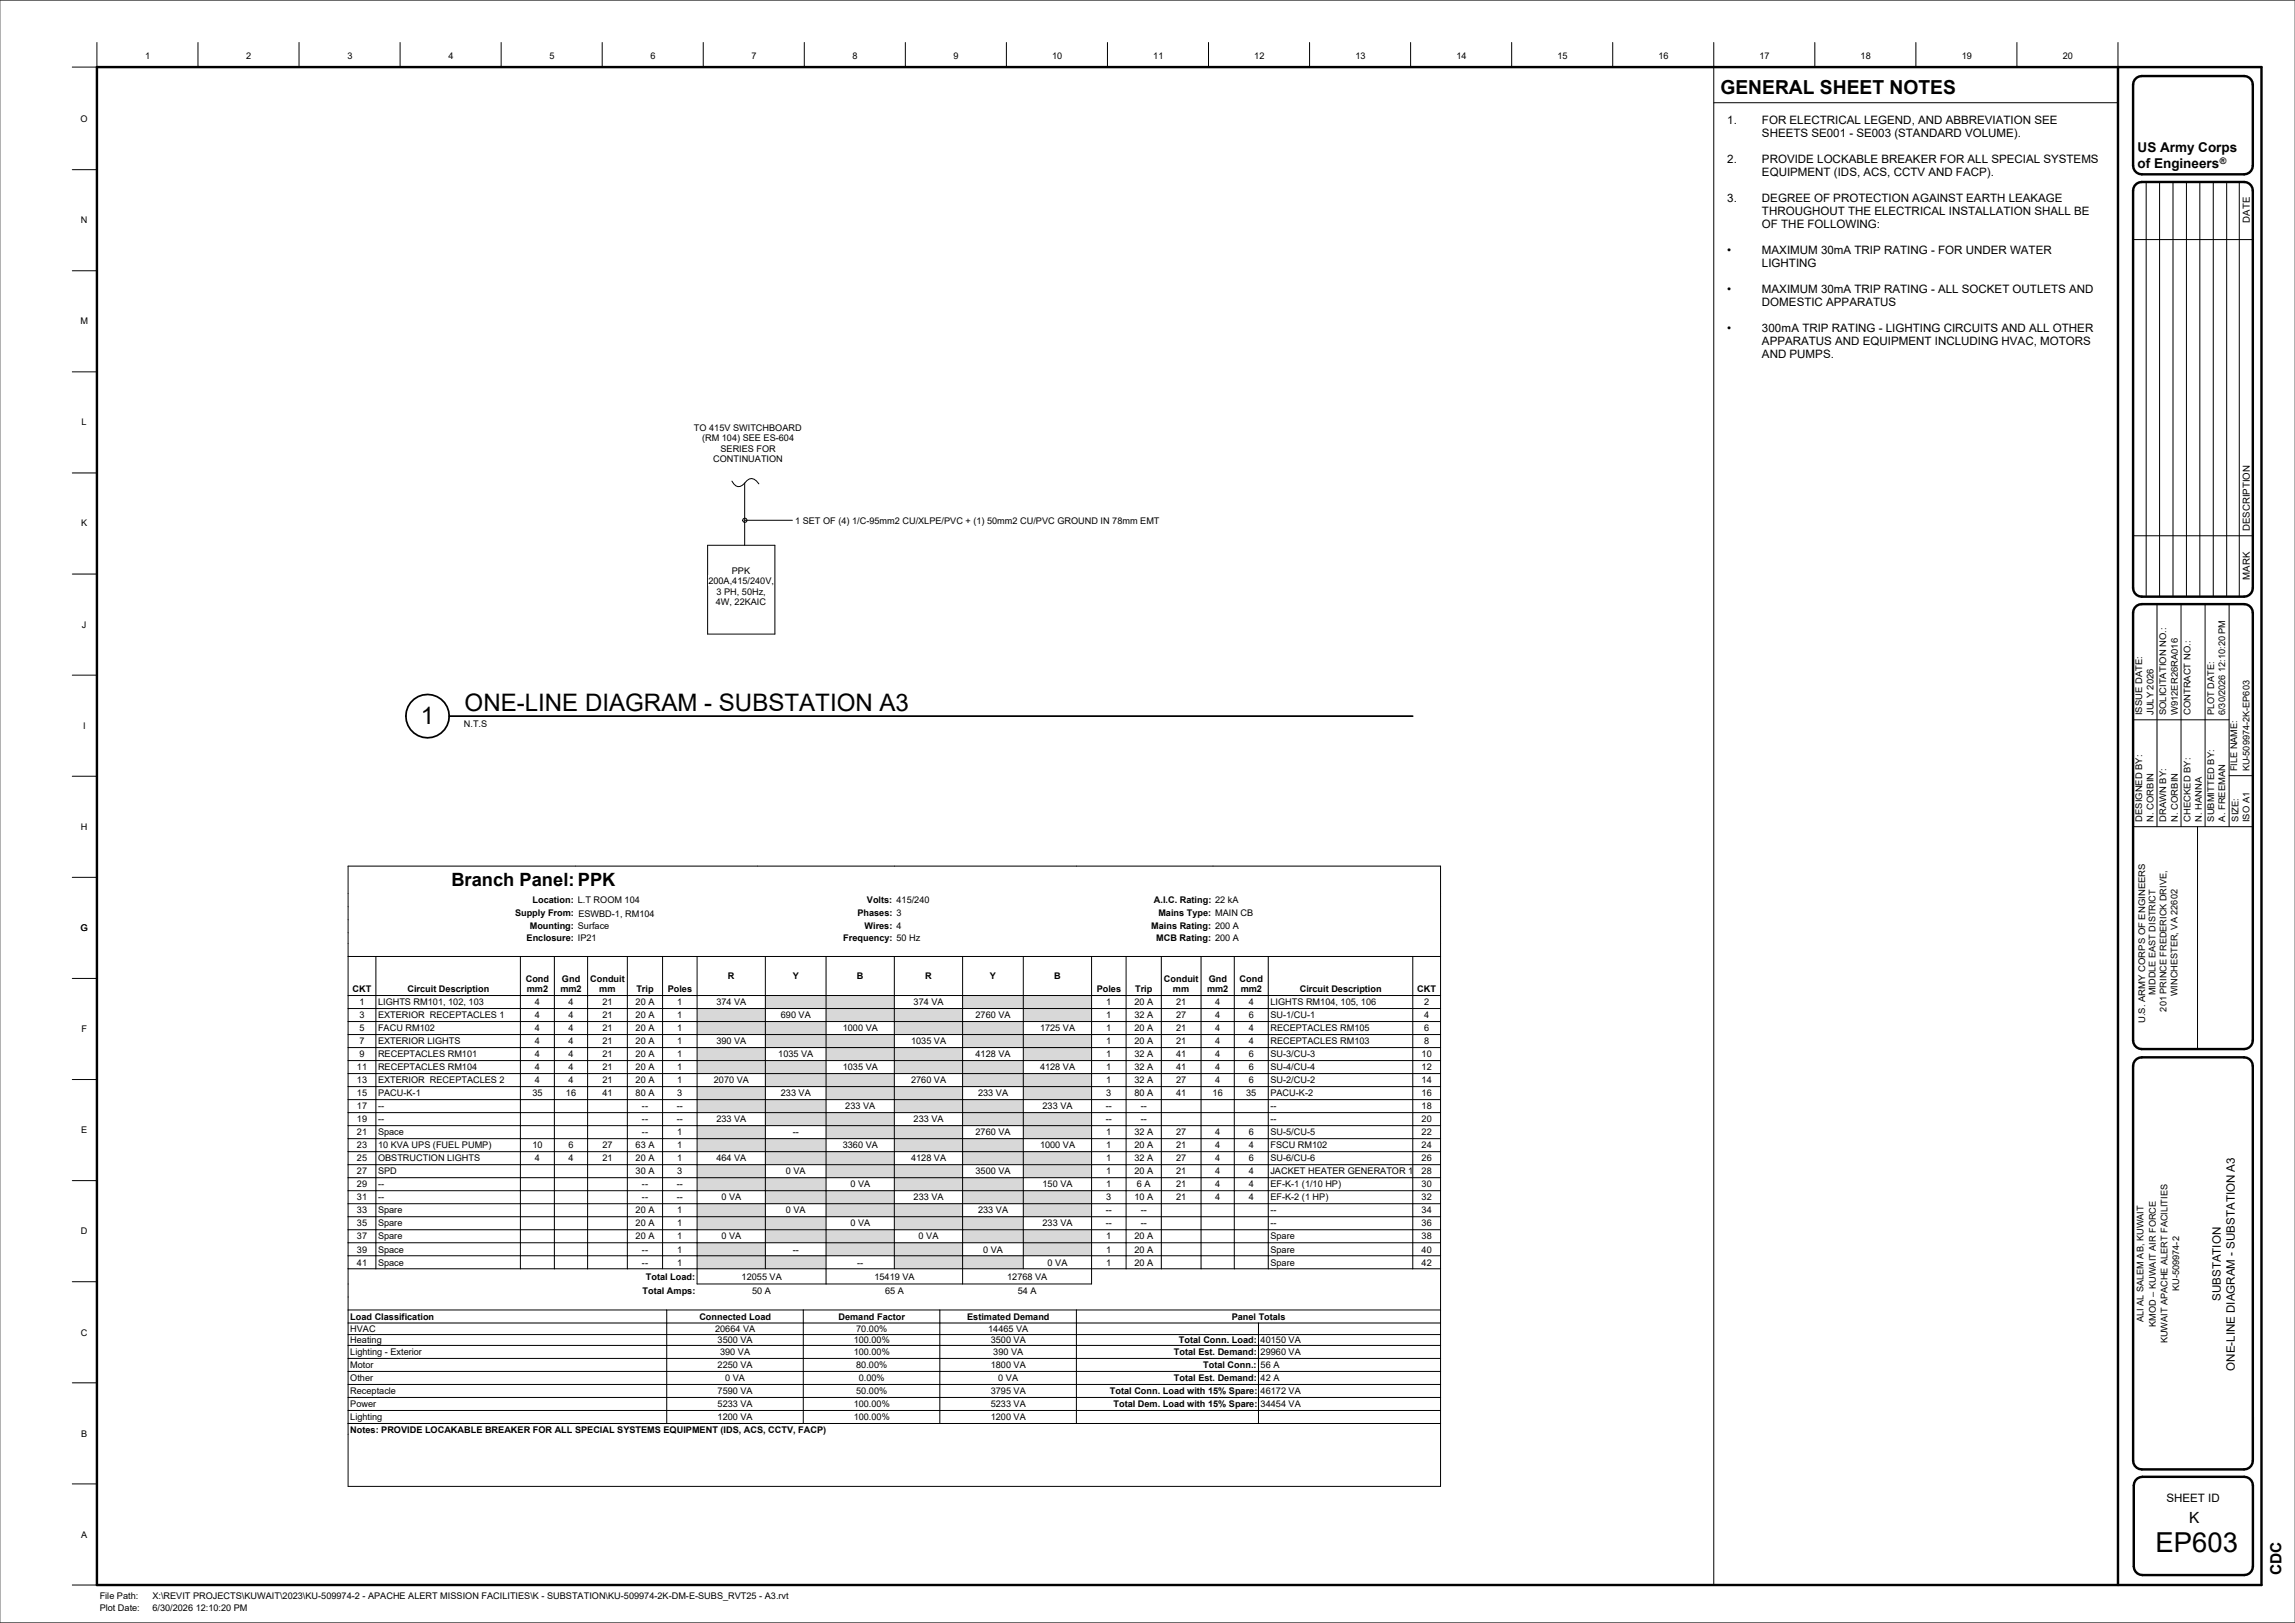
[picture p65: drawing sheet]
<svg xmlns="http://www.w3.org/2000/svg" width="841mm" height="594mm" viewBox="0 0 841 594" stroke-linecap="round" stroke-linejoin="round" font-family="sans-serif">
<defs><g id="words">
<text font-size="10.1" x="789.9" y="568.4">EP603</text>
<g font-size="8.8">
<text x="170.3" y="260.4">ONE-LINE DIAGRAM - SUBSTATION A3</text>
<text x="154.3" y="265.1">1</text>
</g>
<text font-size="7.1" x="630.4" y="34.3">GENERAL SHEET NOTES</text>
<text font-size="6.7" x="165.4" y="324.5">Branch Panel: PPK</text>
<g font-size="5.6">
<text x="802.2" y="557.9">K</text>
<text x="836.1" y="577.1" transform="rotate(-90 836.1 577.1)">CDC</text>
</g>
<g font-size="4.9">
<text x="783.3" y="55.6">US Army Corps</text>
<text x="783.3" y="61.4">of Engineers</text>
</g>
<g font-size="4.2">
<text x="633" y="45.4">1.</text>
<text x="645.7" y="45.4">FOR ELECTRICAL LEGEND, AND ABBREVIATION SEE</text>
<text x="645.7" y="50.2">SHEETS SE001 - SE003 (STANDARD VOLUME).</text>
<text x="633" y="59.7">2.</text>
<text x="645.7" y="59.7">PROVIDE LOCKABLE BREAKER FOR ALL SPECIAL SYSTEMS</text>
<text x="645.7" y="64.5">EQUIPMENT (IDS, ACS, CCTV AND FACP).</text>
<text x="633" y="74">3.</text>
<text x="645.7" y="74">DEGREE OF PROTECTION AGAINST EARTH LEAKAGE</text>
<text x="645.7" y="78.8">THROUGHOUT THE ELECTRICAL INSTALLATION SHALL BE</text>
<text x="645.7" y="83.5">OF THE FOLLOWING:</text>
<text x="633" y="93.1">•</text>
<text x="645.7" y="93.1">MAXIMUM 30mA TRIP RATING - FOR UNDER WATER</text>
<text x="645.7" y="97.8">LIGHTING</text>
<text x="633" y="107.4">•</text>
<text x="645.7" y="107.4">MAXIMUM 30mA TRIP RATING - ALL SOCKET OUTLETS AND</text>
<text x="645.7" y="112.1">DOMESTIC APPARATUS</text>
<text x="633" y="121.7">•</text>
<text x="645.7" y="121.7">300mA TRIP RATING - LIGHTING CIRCUITS AND ALL OTHER</text>
<text x="645.7" y="126.4">APPARATUS AND EQUIPMENT INCLUDING HVAC, MOTORS</text>
<text x="645.7" y="131.2">AND PUMPS.</text>
<text x="813.8" y="476.5" transform="rotate(-90 813.8 476.5)">SUBSTATION</text>
<text x="818.9" y="502.1" transform="rotate(-90 818.9 502.1)">ONE-LINE DIAGRAM - SUBSTATION A3</text>
<text x="793.9" y="550.1">SHEET ID</text>
</g>
<g font-size="3.5">
<text x="824.4" y="81.5" transform="rotate(-90 824.4 81.5)">DATE</text>
<text x="824.4" y="194.6" transform="rotate(-90 824.4 194.6)">DESCRIPTION</text>
<text x="824.4" y="212.4" transform="rotate(-90 824.4 212.4)">MARK</text>
</g>
<g font-size="3.4">
<text x="53.2" y="21.6">1</text>
<text x="90.3" y="21.6">2</text>
<text x="127.3" y="21.6">3</text>
<text x="164.3" y="21.6">4</text>
<text x="201.3" y="21.6">5</text>
<text x="238.4" y="21.6">6</text>
<text x="275.4" y="21.6">7</text>
<text x="312.4" y="21.6">8</text>
<text x="349.5" y="21.6">9</text>
<text x="385.6" y="21.6">10</text>
<text x="422.6" y="21.6">11</text>
<text x="459.6" y="21.6">12</text>
<text x="496.7" y="21.6">13</text>
<text x="533.7" y="21.6">14</text>
<text x="570.7" y="21.6">15</text>
<text x="607.8" y="21.6">16</text>
<text x="644.8" y="21.6">17</text>
<text x="681.8" y="21.6">18</text>
<text x="718.9" y="21.6">19</text>
<text x="755.9" y="21.6">20</text>
<text x="29.5" y="44.7">O</text>
<text x="29.7" y="81.7">N</text>
<text x="29.5" y="118.8">M</text>
<text x="29.9" y="155.8">L</text>
<text x="254.3" y="157.8">TO 415V SWITCHBOARD</text>
<text x="257.3" y="161.6">(RM 104) SEE ES-604</text>
<text x="264" y="165.5">SERIES FOR</text>
<text x="261.4" y="169.3">CONTINUATION</text>
<text x="291.4" y="191.8">1 SET OF (4) 1/C-95mm2 CU/XLPE/PVC + (1) 50mm2 CU/PVC GROUND IN 78mm EMT</text>
<text x="29.7" y="192.8">K</text>
<text x="259.6" y="213.9">200A,415/240V,</text>
<text x="268.2" y="210.1">PPK</text>
<text x="262.3" y="221.6">4W, 22KAIC</text>
<text x="262.6" y="217.8">3 PH, 50Hz,</text>
<text x="30" y="229.9">J</text>
<text x="785" y="262" transform="rotate(-90 785 262)">ISSUE DATE:</text>
<text x="789.1" y="262" transform="rotate(-90 789.1 262)">JULY 2026</text>
<text x="793.8" y="262" transform="rotate(-90 793.8 262)">SOLICITATION NO.:</text>
<text x="798.1" y="262" transform="rotate(-90 798.1 262)">W912ER26RA016</text>
<text x="802.7" y="262" transform="rotate(-90 802.7 262)">CONTRACT NO.:</text>
<text x="811.3" y="262" transform="rotate(-90 811.3 262)">PLOT DATE:</text>
<text x="815.5" y="262" transform="rotate(-90 815.5 262)">6/30/2026 12:10:20 PM</text>
<text x="30.4" y="266.9">I</text>
<text x="170" y="266.3">N.T.S</text>
<text x="819.8" y="282.5" transform="rotate(-90 819.8 282.5)">FILE NAME:</text>
<text x="824.3" y="282.5" transform="rotate(-90 824.3 282.5)">KU-509974-2K-EP603</text>
<text x="29.7" y="303.9">H</text>
<text x="785" y="301" transform="rotate(-90 785 301)">DESIGNED BY:</text>
<text x="789.1" y="301" transform="rotate(-90 789.1 301)">N. CORBIN</text>
<text x="793.8" y="301" transform="rotate(-90 793.8 301)">DRAWN BY:</text>
<text x="798.1" y="301" transform="rotate(-90 798.1 301)">N. CORBIN</text>
<text x="802.7" y="301" transform="rotate(-90 802.7 301)">CHECKED BY:</text>
<text x="806.9" y="301" transform="rotate(-90 806.9 301)">N. HANNA</text>
<text x="811.3" y="301" transform="rotate(-90 811.3 301)">SUBMITTED BY:</text>
<text x="815.5" y="301" transform="rotate(-90 815.5 301)">A. FREEMAN</text>
<text x="820.2" y="301" transform="rotate(-90 820.2 301)">SIZE:</text>
<text x="824.3" y="301.2" transform="rotate(-90 824.3 301.2)">ISO A1</text>
<text x="188.7" y="335.7">Supply From:</text>
<text x="195.2" y="330.9">Location: L.T ROOM 104</text>
<text x="211.9" y="335.7">ESWBD-1, RM104</text>
<text x="314.2" y="335.7">Phases: 3</text>
<text x="317.7" y="330.9">Volts: 415/240</text>
<text x="422.9" y="330.9">A.I.C. Rating: 22 kA</text>
<text x="424.5" y="335.7">Mains Type: MAIN CB</text>
<text x="29.5" y="341">G</text>
<text x="194.1" y="340.4">Mounting: Surface</text>
<text x="316.8" y="340.4">Wires: 4</text>
<text x="421.9" y="340.4">Mains Rating: 200 A</text>
<text x="193" y="344.8">Enclosure: IP21</text>
<text x="309" y="344.8">Frequency: 50 Hz</text>
<text x="423.7" y="344.8">MCB Rating: 200 A</text>
<text x="192.7" y="359.5">Cond</text>
<text x="205.9" y="359.5">Gnd</text>
<text x="216.3" y="359.5">Conduit</text>
<text x="266.7" y="358.7">R</text>
<text x="290.5" y="358.7">Y</text>
<text x="314" y="358.7">B</text>
<text x="339" y="358.7">R</text>
<text x="362.8" y="358.7">Y</text>
<text x="386.3" y="358.7">B</text>
<text x="426.5" y="359.5">Conduit</text>
<text x="442.9" y="359.5">Gnd</text>
<text x="454.3" y="359.5">Cond</text>
<text x="129.2" y="363.5">CKT</text>
<text x="149.3" y="363.5">Circuit Description</text>
<text x="193.1" y="363.5">mm2</text>
<text x="205.3" y="363.5">mm2</text>
<text x="219.6" y="363.5">mm</text>
<text x="233.2" y="363.5">Trip</text>
<text x="244.7" y="363.5">Poles</text>
<text x="401.9" y="363.5">Poles</text>
<text x="416" y="363.5">Trip</text>
<text x="429.8" y="363.5">mm</text>
<text x="442.3" y="363.5">mm2</text>
<text x="454.7" y="363.5">mm2</text>
<text x="476.3" y="363.5">Circuit Description</text>
<text x="519.4" y="363.5">CKT</text>
<text x="789.9" y="364.5" transform="rotate(-90 789.9 364.5)">MIDDLE EAST DISTRICT</text>
<text x="798" y="364.9" transform="rotate(-90 798 364.9)">WINCHESTER, VA 22602</text>
<text x="131.7" y="368.2">1</text>
<text x="138.5" y="368.2">LIGHTS RM101, 102, 103</text>
<text x="196" y="368.2">4</text>
<text x="208.3" y="368.2">4</text>
<text x="220.8" y="368.2">21</text>
<text x="232.9" y="368.2">20 A</text>
<text x="248.2" y="368.2">1</text>
<text x="262.5" y="368.2">374 VA</text>
<text x="334.8" y="368.2">374 VA</text>
<text x="405.4" y="368.2">1</text>
<text x="415.7" y="368.2">20 A</text>
<text x="431" y="368.2">21</text>
<text x="445.3" y="368.2">4</text>
<text x="457.6" y="368.2">4</text>
<text x="465.5" y="368.2">LIGHTS RM104, 105, 106</text>
<text x="521.9" y="368.2">2</text>
<text x="793.9" y="370.5" transform="rotate(-90 793.9 370.5)">201 PRINCE FREDERICK DRIVE,</text>
<text x="29.8" y="378">F</text>
<text x="131.7" y="377.7">5</text>
<text x="131.7" y="373">3</text>
<text x="138.5" y="377.7">FACU RM102</text>
<text x="138.5" y="373">EXTERIOR RECEPTACLES 1</text>
<text x="196" y="377.7">4</text>
<text x="196" y="373">4</text>
<text x="208.3" y="377.7">4</text>
<text x="208.3" y="373">4</text>
<text x="220.8" y="377.7">21</text>
<text x="220.8" y="373">21</text>
<text x="232.9" y="377.7">20 A</text>
<text x="232.9" y="373">20 A</text>
<text x="248.2" y="377.7">1</text>
<text x="248.2" y="373">1</text>
<text x="286.1" y="373">690 VA</text>
<text x="308.8" y="377.7">1000 VA</text>
<text x="357.5" y="373">2760 VA</text>
<text x="381.1" y="377.7">1725 VA</text>
<text x="405.4" y="377.7">1</text>
<text x="405.4" y="373">1</text>
<text x="415.7" y="377.7">20 A</text>
<text x="415.7" y="373">32 A</text>
<text x="431" y="377.7">21</text>
<text x="431" y="373">27</text>
<text x="445.3" y="377.7">4</text>
<text x="445.3" y="373">4</text>
<text x="457.6" y="377.7">4</text>
<text x="457.6" y="373">6</text>
<text x="465.5" y="377.7">RECEPTACLES RM105</text>
<text x="465.5" y="373">SU-1/CU-1</text>
<text x="521.9" y="377.7">6</text>
<text x="521.9" y="373">4</text>
<text x="786.1" y="374.8" transform="rotate(-90 786.1 374.8)">U.S. ARMY CORPS OF ENGINEERS</text>
<text x="131.7" y="382.5">7</text>
<text x="138.5" y="382.5">EXTERIOR LIGHTS</text>
<text x="196" y="382.5">4</text>
<text x="208.3" y="382.5">4</text>
<text x="220.8" y="382.5">21</text>
<text x="232.9" y="382.5">20 A</text>
<text x="248.2" y="382.5">1</text>
<text x="262.5" y="382.5">390 VA</text>
<text x="333.9" y="382.5">1035 VA</text>
<text x="405.4" y="382.5">1</text>
<text x="415.7" y="382.5">20 A</text>
<text x="431" y="382.5">21</text>
<text x="445.3" y="382.5">4</text>
<text x="457.6" y="382.5">4</text>
<text x="465.5" y="382.5">RECEPTACLES RM103</text>
<text x="521.9" y="382.5">8</text>
<text x="131.7" y="387.3">9</text>
<text x="138.5" y="387.3">RECEPTACLES RM101</text>
<text x="196" y="387.3">4</text>
<text x="208.3" y="387.3">4</text>
<text x="220.8" y="387.3">21</text>
<text x="232.9" y="387.3">20 A</text>
<text x="248.2" y="387.3">1</text>
<text x="285.2" y="387.3">1035 VA</text>
<text x="357.5" y="387.3">4128 VA</text>
<text x="405.4" y="387.3">1</text>
<text x="415.7" y="387.3">32 A</text>
<text x="431" y="387.3">41</text>
<text x="445.3" y="387.3">4</text>
<text x="457.6" y="387.3">6</text>
<text x="465.5" y="387.3">SU-3/CU-3</text>
<text x="520.9" y="387.3">10</text>
<text x="130.8" y="392">11</text>
<text x="138.5" y="392">RECEPTACLES RM104</text>
<text x="196" y="392">4</text>
<text x="208.3" y="392">4</text>
<text x="220.8" y="392">21</text>
<text x="232.9" y="392">20 A</text>
<text x="248.2" y="392">1</text>
<text x="308.8" y="392">1035 VA</text>
<text x="381.1" y="392">4128 VA</text>
<text x="405.4" y="392">1</text>
<text x="415.7" y="392">32 A</text>
<text x="431" y="392">41</text>
<text x="445.3" y="392">4</text>
<text x="457.6" y="392">6</text>
<text x="465.5" y="392">SU-4/CU-4</text>
<text x="520.9" y="392">12</text>
<text x="130.8" y="401.6">15</text>
<text x="130.8" y="396.8">13</text>
<text x="138.5" y="401.6">PACU-K-1</text>
<text x="138.5" y="396.8">EXTERIOR RECEPTACLES 2</text>
<text x="195.1" y="401.6">35</text>
<text x="196" y="396.8">4</text>
<text x="207.4" y="401.6">16</text>
<text x="208.3" y="396.8">4</text>
<text x="220.8" y="401.6">41</text>
<text x="220.8" y="396.8">21</text>
<text x="232.9" y="401.6">80 A</text>
<text x="232.9" y="396.8">20 A</text>
<text x="248.2" y="401.6">3</text>
<text x="248.2" y="396.8">1</text>
<text x="261.6" y="396.8">2070 VA</text>
<text x="286.1" y="401.6">233 VA</text>
<text x="333.9" y="396.8">2760 VA</text>
<text x="358.4" y="401.6">233 VA</text>
<text x="405.4" y="401.6">3</text>
<text x="405.4" y="396.8">1</text>
<text x="415.7" y="401.6">80 A</text>
<text x="415.7" y="396.8">32 A</text>
<text x="431" y="401.6">41</text>
<text x="431" y="396.8">27</text>
<text x="444.4" y="401.6">16</text>
<text x="445.3" y="396.8">4</text>
<text x="456.7" y="401.6">35</text>
<text x="457.6" y="396.8">6</text>
<text x="465.5" y="396.8">SU-2/CU-2</text>
<text x="465.5" y="401.6">PACU-K-2</text>
<text x="520.9" y="396.8">14</text>
<text x="520.9" y="401.6">16</text>
<text x="130.8" y="406.3">17</text>
<text x="138.5" y="406.3">--</text>
<text x="235.2" y="406.3">--</text>
<text x="248" y="406.3">--</text>
<text x="309.8" y="406.3">233 VA</text>
<text x="382" y="406.3">233 VA</text>
<text x="405.2" y="406.3">--</text>
<text x="418" y="406.3">--</text>
<text x="465.5" y="406.3">--</text>
<text x="520.9" y="406.3">18</text>
<text x="130.8" y="411.1">19</text>
<text x="138.5" y="411.1">--</text>
<text x="235.2" y="411.1">--</text>
<text x="248" y="411.1">--</text>
<text x="262.5" y="411.1">233 VA</text>
<text x="334.8" y="411.1">233 VA</text>
<text x="405.2" y="411.1">--</text>
<text x="418" y="411.1">--</text>
<text x="465.5" y="411.1">--</text>
<text x="520.9" y="411.1">20</text>
<text x="29.7" y="415.1">E</text>
<text x="130.8" y="415.9">21</text>
<text x="138.5" y="415.9">Space</text>
<text x="235.2" y="415.9">--</text>
<text x="248.2" y="415.9">1</text>
<text x="290.5" y="415.9">--</text>
<text x="357.5" y="415.9">2760 VA</text>
<text x="405.4" y="415.9">1</text>
<text x="415.7" y="415.9">32 A</text>
<text x="431" y="415.9">27</text>
<text x="445.3" y="415.9">4</text>
<text x="457.6" y="415.9">6</text>
<text x="465.5" y="415.9">SU-5/CU-5</text>
<text x="520.9" y="415.9">22</text>
<text x="130.8" y="425.4">25</text>
<text x="130.8" y="420.6">23</text>
<text x="138.5" y="425.4">OBSTRUCTION LIGHTS</text>
<text x="138.5" y="420.6">10 KVA UPS (FUEL PUMP)</text>
<text x="195.1" y="420.6">10</text>
<text x="196" y="425.4">4</text>
<text x="208.3" y="420.6">6</text>
<text x="208.3" y="425.4">4</text>
<text x="220.8" y="420.6">27</text>
<text x="220.8" y="425.4">21</text>
<text x="232.9" y="425.4">20 A</text>
<text x="232.9" y="420.6">63 A</text>
<text x="248.2" y="420.6">1</text>
<text x="248.2" y="425.4">1</text>
<text x="262.5" y="425.4">464 VA</text>
<text x="308.8" y="420.6">3360 VA</text>
<text x="333.9" y="425.4">4128 VA</text>
<text x="381.1" y="420.6">1000 VA</text>
<text x="405.4" y="420.6">1</text>
<text x="405.4" y="425.4">1</text>
<text x="415.7" y="420.6">20 A</text>
<text x="415.7" y="425.4">32 A</text>
<text x="431" y="420.6">21</text>
<text x="431" y="425.4">27</text>
<text x="445.3" y="425.4">4</text>
<text x="445.3" y="420.6">4</text>
<text x="457.6" y="425.4">6</text>
<text x="457.6" y="420.6">4</text>
<text x="465.5" y="425.4">SU-6/CU-6</text>
<text x="465.5" y="420.6">FSCU RM102</text>
<text x="520.9" y="425.4">26</text>
<text x="520.9" y="420.6">24</text>
<text x="130.8" y="430.2">27</text>
<text x="138.5" y="430.2">SPD</text>
<text x="232.9" y="430.2">30 A</text>
<text x="248.2" y="430.2">3</text>
<text x="288" y="430.2">0 VA</text>
<text x="357.5" y="430.2">3500 VA</text>
<text x="405.4" y="430.2">1</text>
<text x="415.7" y="430.2">20 A</text>
<text x="431" y="430.2">21</text>
<text x="445.3" y="430.2">4</text>
<text x="457.6" y="430.2">4</text>
<text x="465.5" y="430.2">JACKET HEATER GENERATOR 1</text>
<text x="520.9" y="430.2">28</text>
<text x="130.8" y="434.9">29</text>
<text x="138.5" y="434.9">--</text>
<text x="235.2" y="434.9">--</text>
<text x="248" y="434.9">--</text>
<text x="311.6" y="434.9">0 VA</text>
<text x="382" y="434.9">150 VA</text>
<text x="405.4" y="434.9">1</text>
<text x="416.6" y="434.9">6 A</text>
<text x="431" y="434.9">21</text>
<text x="445.3" y="434.9">4</text>
<text x="457.6" y="434.9">4</text>
<text x="465.5" y="434.9">EF-K-1 (1/10 HP)</text>
<text x="520.9" y="434.9">30</text>
<text x="130.8" y="439.7">31</text>
<text x="138.5" y="439.7">--</text>
<text x="235.2" y="439.7">--</text>
<text x="248" y="439.7">--</text>
<text x="264.4" y="439.7">0 VA</text>
<text x="334.8" y="439.7">233 VA</text>
<text x="405.4" y="439.7">3</text>
<text x="415.7" y="439.7">10 A</text>
<text x="431" y="439.7">21</text>
<text x="445.3" y="439.7">4</text>
<text x="457.6" y="439.7">4</text>
<text x="465.5" y="439.7">EF-K-2 (1 HP)</text>
<text x="520.9" y="439.7">32</text>
<text x="130.8" y="449.2">35</text>
<text x="130.8" y="444.5">33</text>
<text x="138.5" y="449.2">Spare</text>
<text x="138.5" y="444.5">Spare</text>
<text x="232.9" y="449.2">20 A</text>
<text x="232.9" y="444.5">20 A</text>
<text x="248.2" y="449.2">1</text>
<text x="248.2" y="444.5">1</text>
<text x="288" y="444.5">0 VA</text>
<text x="311.6" y="449.2">0 VA</text>
<text x="358.4" y="444.5">233 VA</text>
<text x="382" y="449.2">233 VA</text>
<text x="405.2" y="449.2">--</text>
<text x="405.2" y="444.5">--</text>
<text x="418" y="449.2">--</text>
<text x="418" y="444.5">--</text>
<text x="465.5" y="449.2">--</text>
<text x="465.5" y="444.5">--</text>
<text x="520.9" y="449.2">36</text>
<text x="520.9" y="444.5">34</text>
<text x="29.6" y="452.1">D</text>
<text x="130.8" y="454">37</text>
<text x="138.5" y="454">Spare</text>
<text x="232.9" y="454">20 A</text>
<text x="248.2" y="454">1</text>
<text x="264.4" y="454">0 VA</text>
<text x="336.6" y="454">0 VA</text>
<text x="405.4" y="454">1</text>
<text x="415.7" y="454">20 A</text>
<text x="465.5" y="454">Spare</text>
<text x="520.9" y="454">38</text>
<text x="130.8" y="458.8">39</text>
<text x="138.5" y="458.8">Space</text>
<text x="235.2" y="458.8">--</text>
<text x="248.2" y="458.8">1</text>
<text x="290.5" y="458.8">--</text>
<text x="360.3" y="458.8">0 VA</text>
<text x="405.4" y="458.8">1</text>
<text x="415.7" y="458.8">20 A</text>
<text x="465.5" y="458.8">Spare</text>
<text x="520.9" y="458.8">40</text>
<text x="130.8" y="463.5">41</text>
<text x="138.5" y="463.5">Space</text>
<text x="235.2" y="463.5">--</text>
<text x="248.2" y="463.5">1</text>
<text x="314.1" y="463.5">--</text>
<text x="383.9" y="463.5">0 VA</text>
<text x="405.4" y="463.5">1</text>
<text x="415.7" y="463.5">20 A</text>
<text x="465.5" y="463.5">Spare</text>
<text x="520.9" y="463.5">42</text>
<text x="235.5" y="473.9">Total Amps:</text>
<text x="236.7" y="468.7">Total Load:</text>
<text x="271.8" y="468.7">12055 VA</text>
<text x="275.7" y="473.9">50 A</text>
<text x="320.4" y="468.7">15419 VA</text>
<text x="324.3" y="473.9">65 A</text>
<text x="369.1" y="468.7">12768 VA</text>
<text x="373" y="473.9">54 A</text>
<text x="798.5" y="472.8" transform="rotate(-90 798.5 472.8)">KU-509974-2</text>
<text x="128.4" y="483.4">Load Classification</text>
<text x="256.3" y="483.4">Connected Load</text>
<text x="307.2" y="483.4">Demand Factor</text>
<text x="354.4" y="483.4">Estimated Demand</text>
<text x="451.4" y="483.4">Panel Totals</text>
<text x="785.5" y="484.3" transform="rotate(-90 785.5 484.3)">ALI AL SALEM AB, KUWAIT</text>
<text x="29.7" y="489.3">C</text>
<text x="128.4" y="487.9">HVAC</text>
<text x="262" y="487.9">20664 VA</text>
<text x="313.8" y="487.9">70.00%</text>
<text x="362.1" y="487.9">14465 VA</text>
<text x="789.9" y="486" transform="rotate(-90 789.9 486)">KMOD – KUWAIT AIR FORCE</text>
<text x="128.4" y="496.4">Lighting - Exterior</text>
<text x="128.4" y="492">Heating</text>
<text x="263" y="492">3500 VA</text>
<text x="263.9" y="496.4">390 VA</text>
<text x="312.8" y="492">100.00%</text>
<text x="312.8" y="496.4">100.00%</text>
<text x="363.1" y="492">3500 VA</text>
<text x="364" y="496.4">390 VA</text>
<text x="430.2" y="496.4">Total Est. Demand:</text>
<text x="432" y="492">Total Conn. Load:</text>
<text x="462" y="496.4">29960 VA</text>
<text x="462" y="492">40150 VA</text>
<text x="794.2" y="492.1" transform="rotate(-90 794.2 492.1)">KUWAIT APACHE ALERT FACILITIES</text>
<text x="128.4" y="501.1">Motor</text>
<text x="263" y="501.1">2250 VA</text>
<text x="313.8" y="501.1">80.00%</text>
<text x="363.1" y="501.1">1800 VA</text>
<text x="440.9" y="501.2">Total Conn.:</text>
<text x="462" y="501.1">56 A</text>
<text x="128.4" y="505.9">Other</text>
<text x="265.7" y="505.9">0 VA</text>
<text x="314.7" y="505.9">0.00%</text>
<text x="365.8" y="505.9">0 VA</text>
<text x="430.2" y="505.9">Total Est. Demand:</text>
<text x="462" y="505.9">42 A</text>
<text x="128.4" y="515.4">Power</text>
<text x="128.4" y="510.7">Receptacle</text>
<text x="263" y="515.4">5233 VA</text>
<text x="263" y="510.7">7590 VA</text>
<text x="312.8" y="515.4">100.00%</text>
<text x="313.8" y="510.7">50.00%</text>
<text x="363.1" y="515.4">5233 VA</text>
<text x="363.1" y="510.7">3795 VA</text>
<text x="406.7" y="510.7">Total Conn. Load with 15% Spare:</text>
<text x="408" y="515.4">Total Dem. Load with 15% Spare:</text>
<text x="462" y="515.4">34454 VA</text>
<text x="462" y="510.7">46172 VA</text>
<text x="128.4" y="520.2">Lighting</text>
<text x="263" y="520.2">1200 VA</text>
<text x="312.8" y="520.2">100.00%</text>
<text x="363.1" y="520.2">1200 VA</text>
<text x="29.7" y="526.2">B</text>
<text x="128.4" y="524.9">Notes: PROVIDE LOCAKABLE BREAKER FOR ALL SPECIAL SYSTEMS EQUIPMENT (IDS, ACS, CCTV, FACP)</text>
<text x="29.7" y="563.2">A</text>
<text x="36.5" y="585.9">File Path:</text>
<text x="55.9" y="585.9">X:\REVIT PROJECTS\KUWAIT\2023\KU-509974-2 - APACHE ALERT MISSION FACILITIES\K - SUBSTATION\KU-509974-2K-DM-E-SUBS_RVT25 - A3.rvt</text>
<text x="36.5" y="590">Plot Date:</text>
<text x="55.9" y="590">6/30/2026 12:10:20 PM</text>
</g>
<text font-size="3.3" x="813.5" y="59.9">®</text>
</g></defs>
<path d="M268.2 176.2a2.52 2.52 0 0 0 2.1 2 2.52 2.52 0 0 0 2.6-1.2M272.9 177a2.6 2.6 0 0 1 4.3-.8l.9 1M272.9 177v22.7M259.3 199.7h24.7v32.6h-24.7z" fill="none" stroke="#000" stroke-width=".37"/>
<g fill="#fff">
<path d="M268.2 207h7.7v3.8h-7.7z"/>
<path d="M259.6 210.8h24v3.9h-24z"/>
<path d="M262.6 214.7h19v3.8h-19z"/>
<path d="M262.3 218.5h18.5v3.8h-18.5z"/>
<path d="M254.3 154.7h40.7v3.8h-40.7z"/>
<path d="M257.3 158.5h34.7v3.9h-34.7z"/>
<path d="M264 162.4h21.3v3.8h-21.3z"/>
<path d="M261.4 166.2h26.5v3.8h-26.5z"/>
</g>
<g fill="none" stroke="#000" stroke-width=".37">
<path d="M273 190.6h17.4"/>
<circle cx="273" cy="190.6" r=".79"/>
</g>
<path d="M291.4 188.7h134.2v3.8h-134.2z" fill="#fff"/>
<g fill="none" stroke="#000" stroke-width=".37">
<path d="M35.5 15.6v9h-9M72.5 15.6v9M109.6 15.6v9M146.6 15.6v9M183.6 15.6v9M220.7 15.6v9M257.7 15.6v9M294.7 15.6v9M331.8 15.6v9M368.8 15.6v9M405.8 15.6v9M442.9 15.6v9"/>
<path d="M479.9 15.6v9M516.9 15.6v9M553.9 15.6v9M591 15.6v9M628 15.6v565M665 15.6v9M702.1 15.6v9M739.1 15.6v9M776.1 15.6v9M628 37.6h148.1M26.5 62.1h9M786.5 66.7v151.8"/>
<path d="M791.4 66.7v151.8M796.3 66.7v151.8M801.2 66.7v151.8M806.1 66.7v151.8M811 66.7v151.8M816 66.7v151.8M820.6 66.7v151.8M26.5 99.2h9M781.7 87.8h43.8M26.5 136.2h9M26.5 173.2h9M781.7 196.2h43.8"/>
<path d="M26.5 210.3h9M790.4 221.3v81.5M799.2 221.3v81.5M808 221.3v81.5M816.8 221.3v81.5M26.5 247.3h9M781.7 263.7h35.1M26.5 284.3h9M816.8 284.1h8.7M781.7 302.8h43.8M805.3 302.8v81.5M26.5 321.4h9"/>
<path d="M26.5 358.4h9M26.5 395.4h9M26.5 432.5h9M26.5 469.5h9M26.5 506.5h9M26.5 543.5h9M26.5 580.6h9"/>
</g>
<path d="M35.5 24.6h793.2v556h-793.2zM776.1 24.6v556M782.3 29.2l.7-.7 1.8-.6h37.6a3.2 3.2 0 0 1 3.1 3.1v29.7a3.2 3.2 0 0 1-3.1 3.2h-37.6a3.2 3.2 0 0 1-3.1-3.2v-29.7zM782.3 68l.7-.7 1.8-.6h37.6a3.2 3.2 0 0 1 3.1 3.1v145.6a3.2 3.2 0 0 1-3.1 3.1h-37.6a3.2 3.2 0 0 1-3.1-3.1v-145.6zM782.3 222.6l.7-.7 1.8-.6h37.6a3.2 3.2 0 0 1 3.1 3.2v156.6a3.2 3.2 0 0 1-3.1 3.2h-37.6a3.2 3.2 0 0 1-3.1-3.2v-156.6zM783 387.9l1.8-.6h37.5a3.2 3.2 0 0 1 3.2 3.2v144.5a3.2 3.2 0 0 1-3.1 3.2h-37.5a3.2 3.2 0 0 1-3.2-3.2v-144.5l.1-1zM782.5 542.3l1.6-1.2 1-.2h37.3a3.2 3.2 0 0 1 3.2 3.2v29.7a3.2 3.2 0 0 1-3.2 3.1h-37.3a3.2 3.2 0 0 1-3.2-3.1v-29.7z" fill="none" stroke="#000" stroke-width=".89"/>
<circle cx="156.7" cy="262.3" r="7.9" fill="none" stroke="#000" stroke-width=".64"/>
<g fill="#fff">
<path d="M170 263.1h8.6v3.9h-8.6z"/>
<path d="M154.3 257.3h4.9v9.8h-4.9z"/>
<path d="M170.3 252.6h162.4v9.8h-162.4z"/>
</g>
<path d="M164.6 262.3h353.1" fill="none" stroke="#000" stroke-width=".64"/>
<g fill="#d8d8d8">
<path d="M280.5 364.6h22.2v4.8h-22.2z"/>
<path d="M302.7 364.6h25v4.8h-25z"/>
<path d="M352.7 364.6h22.3v4.8h-22.3z"/>
<path d="M375 364.6h25v4.8h-25z"/>
<path d="M255.4 369.4h25.1v4.8h-25.1z"/>
<path d="M302.7 369.4h25v4.8h-25z"/>
<path d="M327.7 369.4h25v4.8h-25z"/>
<path d="M375 369.4h25v4.8h-25z"/>
<path d="M255.4 374.2h25.1v4.7h-25.1z"/>
<path d="M280.5 374.2h22.2v4.7h-22.2z"/>
<path d="M327.7 374.2h25v4.7h-25z"/>
<path d="M352.7 374.2h22.3v4.7h-22.3z"/>
<path d="M280.5 378.9h22.2v4.8h-22.2z"/>
<path d="M302.7 378.9h25v4.8h-25z"/>
<path d="M352.7 378.9h22.3v4.8h-22.3z"/>
<path d="M375 378.9h25v4.8h-25z"/>
<path d="M255.4 383.7h25.1v4.8h-25.1z"/>
<path d="M302.7 383.7h25v4.8h-25z"/>
<path d="M327.7 383.7h25v4.8h-25z"/>
<path d="M375 383.7h25v4.8h-25z"/>
<path d="M255.4 388.5h25.1v4.7h-25.1z"/>
<path d="M280.5 388.5h22.2v4.7h-22.2z"/>
<path d="M327.7 388.5h25v4.7h-25z"/>
<path d="M352.7 388.5h22.3v4.7h-22.3z"/>
<path d="M280.5 393.2h22.2v4.8h-22.2z"/>
<path d="M302.7 393.2h25v4.8h-25z"/>
<path d="M352.7 393.2h22.3v4.8h-22.3z"/>
<path d="M375 393.2h25v4.8h-25z"/>
<path d="M255.4 398h25.1v4.8h-25.1z"/>
<path d="M302.7 398h25v4.8h-25z"/>
<path d="M327.7 398h25v4.8h-25z"/>
<path d="M375 398h25v4.8h-25z"/>
<path d="M255.4 402.8h25.1v4.7h-25.1z"/>
<path d="M280.5 402.8h22.2v4.7h-22.2z"/>
<path d="M327.7 402.8h25v4.7h-25z"/>
<path d="M352.7 402.8h22.3v4.7h-22.3z"/>
<path d="M280.5 407.5h22.2v4.8h-22.2z"/>
<path d="M302.7 407.5h25v4.8h-25z"/>
<path d="M352.7 407.5h22.3v4.8h-22.3z"/>
<path d="M375 407.5h25v4.8h-25z"/>
<path d="M255.4 412.3h25.1v4.8h-25.1z"/>
<path d="M302.7 412.3h25v4.8h-25z"/>
<path d="M327.7 412.3h25v4.8h-25z"/>
<path d="M375 412.3h25v4.8h-25z"/>
<path d="M255.4 417.1h25.1v4.7h-25.1z"/>
<path d="M280.5 417.1h22.2v4.7h-22.2z"/>
<path d="M327.7 417.1h25v4.7h-25z"/>
<path d="M352.7 417.1h22.3v4.7h-22.3z"/>
<path d="M280.5 421.8h22.2v4.8h-22.2z"/>
<path d="M302.7 421.8h25v4.8h-25z"/>
<path d="M352.7 421.8h22.3v4.8h-22.3z"/>
<path d="M375 421.8h25v4.8h-25z"/>
<path d="M255.4 426.6h25.1v4.8h-25.1z"/>
<path d="M302.7 426.6h25v4.8h-25z"/>
<path d="M327.7 426.6h25v4.8h-25z"/>
<path d="M375 426.6h25v4.8h-25z"/>
<path d="M255.4 431.4h25.1v4.7h-25.1z"/>
<path d="M280.5 431.4h22.2v4.7h-22.2z"/>
<path d="M327.7 431.4h25v4.7h-25z"/>
<path d="M352.7 431.4h22.3v4.7h-22.3z"/>
<path d="M280.5 436.1h22.2v4.8h-22.2z"/>
<path d="M302.7 436.1h25v4.8h-25z"/>
<path d="M352.7 436.1h22.3v4.8h-22.3z"/>
<path d="M375 436.1h25v4.8h-25z"/>
<path d="M255.4 440.9h25.1v4.8h-25.1z"/>
<path d="M302.7 440.9h25v4.8h-25z"/>
<path d="M327.7 440.9h25v4.8h-25z"/>
<path d="M375 440.9h25v4.8h-25z"/>
<path d="M255.4 445.7h25.1v4.7h-25.1z"/>
<path d="M280.5 445.7h22.2v4.7h-22.2z"/>
<path d="M327.7 445.7h25v4.7h-25z"/>
<path d="M352.7 445.7h22.3v4.7h-22.3z"/>
<path d="M280.5 450.4h22.2v4.8h-22.2z"/>
<path d="M302.7 450.4h25v4.8h-25z"/>
<path d="M352.7 450.4h22.3v4.8h-22.3z"/>
<path d="M375 450.4h25v4.8h-25z"/>
<path d="M255.4 455.2h25.1v4.8h-25.1z"/>
<path d="M302.7 455.2h25v4.8h-25z"/>
<path d="M327.7 455.2h25v4.8h-25z"/>
<path d="M375 455.2h25v4.8h-25z"/>
<path d="M255.4 460h25.1v4.7h-25.1z"/>
<path d="M280.5 460h22.2v4.7h-22.2z"/>
<path d="M327.7 460h25v4.7h-25z"/>
<path d="M352.7 460h22.3v4.7h-22.3z"/>
</g>
<g fill="none" stroke="#000" stroke-width=".37">
<path d="M127.6 317.2h400.3v227.2h-400.3zM127.6 350.3h400.3M137.7 350.3v114.4M190.7 350.3v114.4M203.1 350.3v114.4M215.3 350.3v114.4M229.9 350.3v114.4M242.8 350.3v114.4M255.4 350.3v120h144.6v-120M280.5 350.3v114.4M302.7 350.3v120M327.7 350.3v114.4"/>
<path d="M352.7 350.3v120M375 350.3v114.4M412.6 350.3v114.4M425.6 350.3v114.4M440.1 350.3v114.4M452.3 350.3v114.4M464.7 350.3v114.4M517.7 350.3v114.4M127.6 378.9h400.3M127.6 374.2h400.3M127.6 369.4h400.3M127.6 364.6h400.3"/>
<path d="M127.6 398h400.3M127.6 393.2h400.3M127.6 388.5h400.3M127.6 383.7h400.3M127.6 417.1h400.3M127.6 412.3h400.3M127.6 407.5h400.3M127.6 402.8h400.3M127.6 436.1h400.3M127.6 431.4h400.3M127.6 426.6h400.3M127.6 421.8h400.3"/>
<path d="M127.6 460h400.3M127.6 455.2h400.3M127.6 450.4h400.3M127.6 445.7h400.3M127.6 440.9h400.3M127.6 479.8h400.3M127.6 464.7h400.3M244.3 479.8v41.6M294.4 479.8v41.6M344.4 479.8v41.6M394.4 479.8v41.6M127.6 497.6h400.3"/>
<path d="M127.6 492.8h400.3M127.6 488.8h400.3M127.6 484.6h400.3M461.2 484.6v36.8M127.6 516.6h400.3M127.6 511.9h400.3M127.6 507.1h400.3M127.6 502.3h400.3M127.6 521.4h400.3"/>
</g>
<path d="M211.9 332.6h28.2v3.9h-28.2z" fill="#fff"/>
<use href="#words"/>
</svg>
